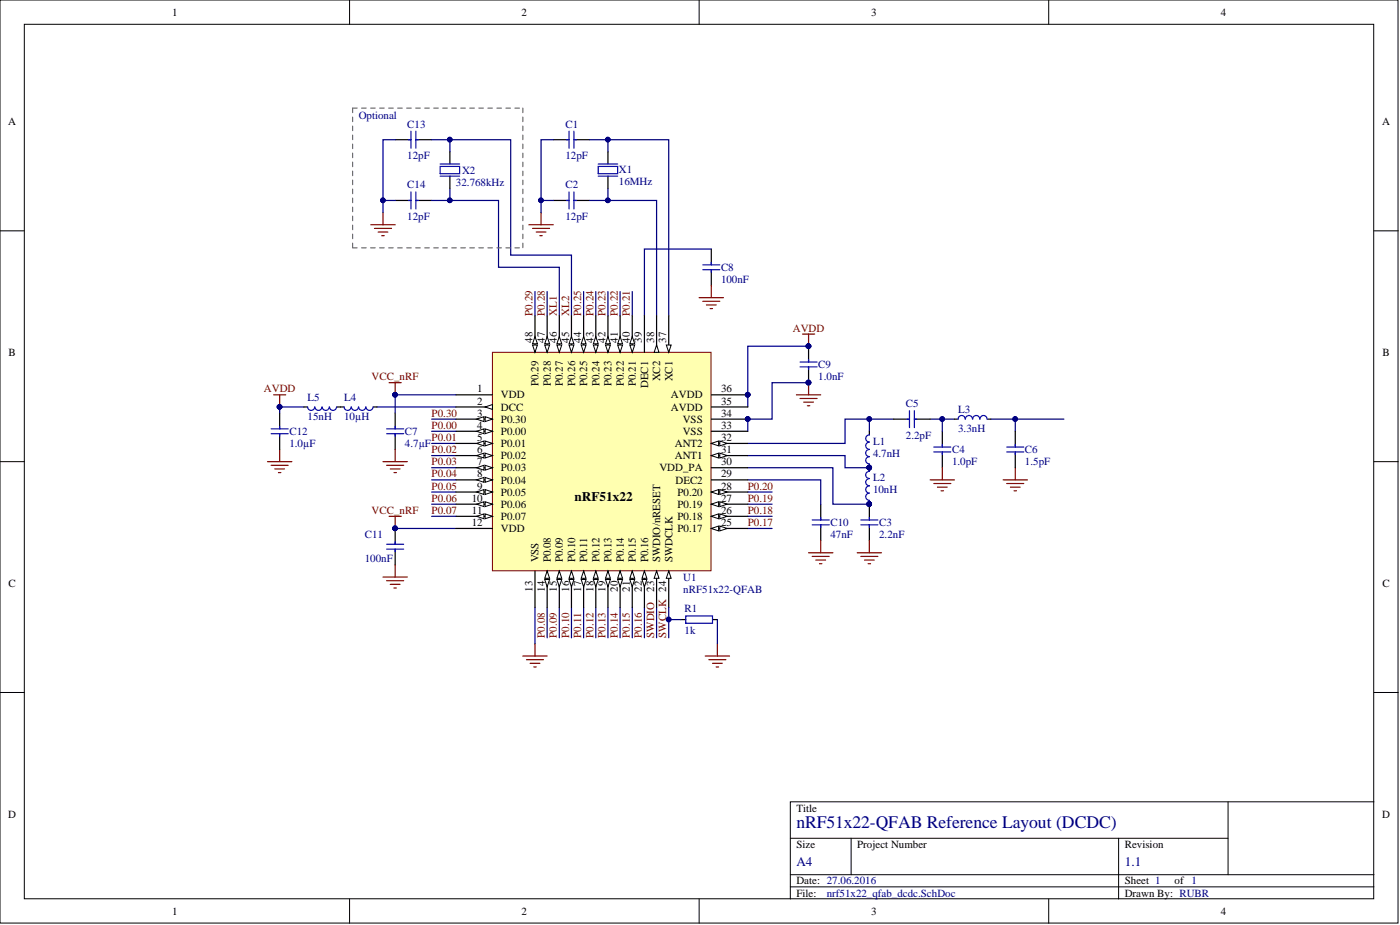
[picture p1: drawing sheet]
<svg xmlns="http://www.w3.org/2000/svg" width="292mm" height="193mm" viewBox="0 0 292 193" stroke-linecap="round" stroke-linejoin="round" font-family="sans-serif">
<defs><g id="words">
<text font-size="3.7" fill="#000080" x="166.2" y="172.8">nRF51x22-QFAB Reference Layout (DCDC)</text>
<text font-size="2.7" x="119.9" y="104.6">nRF51x22</text>
<g font-size="2.7" fill="#000080">
<text x="166.2" y="180.6">A4</text>
<text x="234.7" y="180.6">1.1</text>
</g>
<g font-size="2.3">
<text x="35.9" y="3.3">1</text>
<text x="108.8" y="3.3">2</text>
<text x="181.8" y="3.3">3</text>
<text x="254.7" y="3.3">4</text>
<text x="1.7" y="26.1">A</text>
<text x="288.4" y="26.1">A</text>
<text x="111.1" y="71.5" transform="rotate(-90 111.1 71.5)">48</text>
<text x="113.7" y="71.5" transform="rotate(-90 113.7 71.5)">47</text>
<text x="116.2" y="71.5" transform="rotate(-90 116.2 71.5)">46</text>
<text x="118.7" y="71.5" transform="rotate(-90 118.7 71.5)">45</text>
<text x="121.3" y="71.5" transform="rotate(-90 121.3 71.5)">44</text>
<text x="123.8" y="71.5" transform="rotate(-90 123.8 71.5)">43</text>
<text x="126.3" y="71.5" transform="rotate(-90 126.3 71.5)">42</text>
<text x="128.9" y="71.5" transform="rotate(-90 128.9 71.5)">41</text>
<text x="131.4" y="71.5" transform="rotate(-90 131.4 71.5)">40</text>
<text x="133.9" y="71.5" transform="rotate(-90 133.9 71.5)">39</text>
<text x="136.5" y="71.5" transform="rotate(-90 136.5 71.5)">38</text>
<text x="139" y="71.5" transform="rotate(-90 139 71.5)">37</text>
<text x="1.8" y="74.3">B</text>
<text x="288.4" y="74.3">B</text>
<text x="99.6" y="81.9">1</text>
<text x="104.5" y="83.1">VDD</text>
<text x="112.4" y="80.6" transform="rotate(-90 112.4 80.6)">P0.29</text>
<text x="114.9" y="80.6" transform="rotate(-90 114.9 80.6)">P0.28</text>
<text x="117.5" y="80.6" transform="rotate(-90 117.5 80.6)">P0.27</text>
<text x="120" y="80.6" transform="rotate(-90 120 80.6)">P0.26</text>
<text x="122.5" y="80.6" transform="rotate(-90 122.5 80.6)">P0.25</text>
<text x="125.1" y="80.6" transform="rotate(-90 125.1 80.6)">P0.24</text>
<text x="127.6" y="80.6" transform="rotate(-90 127.6 80.6)">P0.23</text>
<text x="130.1" y="80.6" transform="rotate(-90 130.1 80.6)">P0.22</text>
<text x="132.7" y="80.6" transform="rotate(-90 132.7 80.6)">P0.21</text>
<text x="135.2" y="81" transform="rotate(-90 135.2 81)">DEC1</text>
<text x="137.8" y="79.6" transform="rotate(-90 137.8 79.6)">XC2</text>
<text x="140" y="83.1">AVDD</text>
<text x="140.3" y="79.6" transform="rotate(-90 140.3 79.6)">XC1</text>
<text x="150.4" y="81.9">36</text>
<text x="99.6" y="84.4">2</text>
<text x="99.6" y="86.9">3</text>
<text x="99.6" y="89.5">4</text>
<text x="104.5" y="85.7">DCC</text>
<text x="104.5" y="88.2">P0.30</text>
<text x="140" y="85.7">AVDD</text>
<text x="142.4" y="88.2">VSS</text>
<text x="150.4" y="89.5">33</text>
<text x="150.4" y="86.9">34</text>
<text x="150.4" y="84.4">35</text>
<text x="99.6" y="92">5</text>
<text x="99.6" y="94.5">6</text>
<text x="104.5" y="90.7">P0.00</text>
<text x="104.5" y="93.3">P0.01</text>
<text x="104.5" y="95.8">P0.02</text>
<text x="140.8" y="95.8">ANT1</text>
<text x="140.8" y="93.3">ANT2</text>
<text x="142.4" y="90.7">VSS</text>
<text x="150.4" y="94.5">31</text>
<text x="150.4" y="92">32</text>
<text x="99.6" y="97.1">7</text>
<text x="99.6" y="99.6">8</text>
<text x="104.5" y="98.3">P0.03</text>
<text x="104.5" y="100.9">P0.04</text>
<text x="137.6" y="98.3">VDD_PA</text>
<text x="140.9" y="100.9">DEC2</text>
<text x="150.4" y="97.1">30</text>
<text x="150.4" y="99.6">29</text>
<text x="98.4" y="104.7">10</text>
<text x="98.4" y="107.2">11</text>
<text x="99.6" y="102.1">9</text>
<text x="104.5" y="103.4">P0.05</text>
<text x="104.5" y="105.9">P0.06</text>
<text x="141.3" y="105.9">P0.19</text>
<text x="141.3" y="103.4">P0.20</text>
<text x="150.4" y="107.2">26</text>
<text x="150.4" y="104.7">27</text>
<text x="150.4" y="102.1">28</text>
<text x="98.4" y="109.7">12</text>
<text x="104.5" y="111">VDD</text>
<text x="104.5" y="108.5">P0.07</text>
<text x="141.3" y="111">P0.17</text>
<text x="141.3" y="108.5">P0.18</text>
<text x="150.4" y="109.7">25</text>
<text x="112.4" y="117.3" transform="rotate(-90 112.4 117.3)">VSS</text>
<text x="114.9" y="117.3" transform="rotate(-90 114.9 117.3)">P0.08</text>
<text x="117.5" y="117.3" transform="rotate(-90 117.5 117.3)">P0.09</text>
<text x="120" y="117.3" transform="rotate(-90 120 117.3)">P0.10</text>
<text x="122.5" y="117.3" transform="rotate(-90 122.5 117.3)">P0.11</text>
<text x="125.1" y="117.3" transform="rotate(-90 125.1 117.3)">P0.12</text>
<text x="127.6" y="117.3" transform="rotate(-90 127.6 117.3)">P0.13</text>
<text x="130.1" y="117.3" transform="rotate(-90 130.1 117.3)">P0.14</text>
<text x="132.7" y="117.3" transform="rotate(-90 132.7 117.3)">P0.15</text>
<text x="135.2" y="117.3" transform="rotate(-90 135.2 117.3)">P0.16</text>
<text x="137.8" y="117.3" transform="rotate(-90 137.8 117.3)">SWDIO/nRESET</text>
<text x="140.3" y="117.3" transform="rotate(-90 140.3 117.3)">SWDCLK</text>
<text x="1.8" y="122.4">C</text>
<text x="111.1" y="123.4" transform="rotate(-90 111.1 123.4)">13</text>
<text x="113.7" y="123.4" transform="rotate(-90 113.7 123.4)">14</text>
<text x="116.2" y="123.4" transform="rotate(-90 116.2 123.4)">15</text>
<text x="118.7" y="123.4" transform="rotate(-90 118.7 123.4)">16</text>
<text x="121.3" y="123.4" transform="rotate(-90 121.3 123.4)">17</text>
<text x="123.8" y="123.4" transform="rotate(-90 123.8 123.4)">18</text>
<text x="126.3" y="123.4" transform="rotate(-90 126.3 123.4)">19</text>
<text x="128.9" y="123.4" transform="rotate(-90 128.9 123.4)">20</text>
<text x="131.4" y="123.4" transform="rotate(-90 131.4 123.4)">21</text>
<text x="133.9" y="123.4" transform="rotate(-90 133.9 123.4)">22</text>
<text x="136.5" y="123.4" transform="rotate(-90 136.5 123.4)">23</text>
<text x="139" y="123.4" transform="rotate(-90 139 123.4)">24</text>
<text x="288.4" y="122.4">C</text>
<text x="1.7" y="170.6">D</text>
<text x="166.2" y="169.3">Title</text>
<text x="288.4" y="170.6">D</text>
<text x="166.2" y="176.9">Size</text>
<text x="178.8" y="176.9">Project Number</text>
<text x="234.7" y="176.9">Revision</text>
<text x="166.2" y="184.5">Date: 27.06.2016</text>
<text x="234.7" y="184.5">Sheet 1</text>
<text x="245" y="184.5">of 1</text>
<text x="35.9" y="190.8">1</text>
<text x="108.8" y="190.8">2</text>
<text x="166.2" y="187">File:</text>
<text x="181.8" y="190.8">3</text>
<text x="234.7" y="187">Drawn By: RUBR</text>
<text x="254.7" y="190.8">4</text>
</g>
<g font-size="2.3" fill="#000080">
<text x="74.8" y="24.8">Optional</text>
<text x="85" y="26.6">C13</text>
<text x="118" y="26.6">C1</text>
<text x="85" y="33.2">12pF</text>
<text x="118" y="33.2">12pF</text>
<text x="129.1" y="36">X1</text>
<text x="85" y="39.3">C14</text>
<text x="95.1" y="38.8">32.768kHz</text>
<text x="96.4" y="36.2">X2</text>
<text x="118" y="39.3">C2</text>
<text x="129.1" y="38.5">16MHz</text>
<text x="85" y="45.9">12pF</text>
<text x="118" y="45.9">12pF</text>
<text x="150.4" y="56.5">C8</text>
<text x="150.4" y="59.1">100nF</text>
<text x="170.7" y="76.8">C9</text>
<text x="64.2" y="83.6">L5</text>
<text x="71.8" y="83.6">L4</text>
<text x="170.7" y="79.3">1.0nF</text>
<text x="64.2" y="87.7">15nH</text>
<text x="71.8" y="87.7">10µH</text>
<text x="189" y="84.9">C5</text>
<text x="199.9" y="86.2">L3</text>
<text x="60.4" y="90.7">C12</text>
<text x="60.4" y="93.3">1.0µF</text>
<text x="84.5" y="90.7">C7</text>
<text x="84.5" y="93.3">4.7µF</text>
<text x="182.1" y="92.8">L1</text>
<text x="182.1" y="95.3">4.7nH</text>
<text x="189" y="91.5">2.2pF</text>
<text x="198.6" y="94.5">C4</text>
<text x="199.9" y="90.2">3.3nH</text>
<text x="213.9" y="94.5">C6</text>
<text x="182.1" y="100.4">L2</text>
<text x="198.6" y="97.1">1.0pF</text>
<text x="213.9" y="97.1">1.5pF</text>
<text x="182.1" y="102.9">10nH</text>
<text x="76.1" y="112.3">C11</text>
<text x="173.3" y="109.7">C10</text>
<text x="173.3" y="112.3">47nF</text>
<text x="183.4" y="109.7">C3</text>
<text x="183.4" y="112.3">2.2nF</text>
<text x="76.1" y="117.3">100nF</text>
<text x="142.6" y="121.1">U1</text>
<text x="142.6" y="123.7">nRF51x22-QFAB</text>
<text x="142.8" y="127.7">R1</text>
<text x="142.8" y="132.3">1k</text>
<text x="172.5" y="187">nrf51x22_qfab_dcdc.SchDoc</text>
</g>
<g font-size="2.3" fill="#800000">
<text x="111.1" y="65.9" transform="rotate(-90 111.1 65.9)">P0.29</text>
<text x="113.7" y="65.9" transform="rotate(-90 113.7 65.9)">P0.28</text>
<text x="116.2" y="65.9" transform="rotate(-90 116.2 65.9)">XL1</text>
<text x="118.7" y="65.9" transform="rotate(-90 118.7 65.9)">XL2</text>
<text x="121.3" y="65.9" transform="rotate(-90 121.3 65.9)">P0.25</text>
<text x="123.8" y="65.9" transform="rotate(-90 123.8 65.9)">P0.24</text>
<text x="126.3" y="65.9" transform="rotate(-90 126.3 65.9)">P0.23</text>
<text x="128.9" y="65.9" transform="rotate(-90 128.9 65.9)">P0.22</text>
<text x="131.4" y="65.9" transform="rotate(-90 131.4 65.9)">P0.21</text>
<text x="165.4" y="69.2">AVDD</text>
<text x="55.1" y="81.9">AVDD</text>
<text x="77.5" y="79.3">VCC_nRF</text>
<text x="90.1" y="86.9">P0.30</text>
<text x="90.1" y="89.5">P0.00</text>
<text x="90.1" y="92">P0.01</text>
<text x="90.1" y="94.5">P0.02</text>
<text x="90.1" y="97.1">P0.03</text>
<text x="90.1" y="99.6">P0.04</text>
<text x="77.5" y="107.2">VCC_nRF</text>
<text x="90.1" y="107.2">P0.07</text>
<text x="90.1" y="104.7">P0.06</text>
<text x="90.1" y="102.1">P0.05</text>
<text x="156" y="107.2">P0.18</text>
<text x="156" y="104.7">P0.19</text>
<text x="156" y="102.1">P0.20</text>
<text x="156" y="109.7">P0.17</text>
<text x="113.7" y="133.1" transform="rotate(-90 113.7 133.1)">P0.08</text>
<text x="116.2" y="133.1" transform="rotate(-90 116.2 133.1)">P0.09</text>
<text x="118.7" y="133.1" transform="rotate(-90 118.7 133.1)">P0.10</text>
<text x="121.3" y="133.1" transform="rotate(-90 121.3 133.1)">P0.11</text>
<text x="123.8" y="133.1" transform="rotate(-90 123.8 133.1)">P0.12</text>
<text x="126.3" y="133.1" transform="rotate(-90 126.3 133.1)">P0.13</text>
<text x="128.9" y="133.1" transform="rotate(-90 128.9 133.1)">P0.14</text>
<text x="131.4" y="133.1" transform="rotate(-90 131.4 133.1)">P0.15</text>
<text x="133.9" y="133.1" transform="rotate(-90 133.9 133.1)">P0.16</text>
<text x="136.5" y="133.1" transform="rotate(-90 136.5 133.1)">SWDIO</text>
<text x="139" y="133.1" transform="rotate(-90 139 133.1)">SWCLK</text>
</g>
</g></defs>
<g fill="#fff" stroke="#000" stroke-width=".21">
<path d="M0 0h291.7v192.6h-291.7z"/>
<path d="M5.1 5.1h281.5v182.4h-281.5z"/>
</g>
<g fill="none" stroke="#000" stroke-width=".21">
<path d="M72.9 0v5.1M145.9 0v5.1M218.8 0v5.1M0 48.2h5.1M286.7 48.2h5M0 96.3h5.1M286.7 96.3h5M0 144.5h5.1M286.7 144.5h5M164.9 174.9h91.3M177.6 174.9v7.6M233.4 174.9v12.6"/>
<path d="M256.2 167.3v15.2M286.7 167.3h-121.8v20.2M72.9 187.5v5.1M145.9 187.5v5.1M164.9 185h121.8M164.9 182.5h121.8M218.8 187.5v5.1"/>
</g>
<g fill="none" stroke="#000080" stroke-width=".25">
<path d="M82.4 29.1h-2.5v15.3M90.1 29.1h16.4v24.1h12.7v12.7M93.9 29.1v2.6M93.9 39.3v2.5M115.4 29.1h-2.5v15.3M123 29.1h16.5v36.8M126.8 29.1v2.6M126.8 39.3v2.5M79.9 41.8h2.5M90.1 41.8h13.9v14h12.7v10.1M112.9 41.8h2.5M123 41.8h14v24.1"/>
<path d="M148.4 52h-13.9v13.9M111.6 60.8v5.1M114.2 60.8v5.1M121.8 60.8v5.1M124.3 60.8v5.1M126.8 60.8v5.1M129.4 60.8v5.1M131.9 60.8v5.1M168.7 72.2h-12.7v12.7M168.7 79.8h-7.6v7.6h-5.1v2.6M63.4 84.9h-5.1v1.3M78.6 84.9h16.5"/>
<path d="M90.1 87.4h5M90.1 90h5M90.1 92.5h5M90.1 95h5M90.1 97.6h5M95.1 82.4h-12.7v3.8M156 95h20.3v2.6h5.1M156 97.6h17.8v7.6h7.6M181.4 87.4v2.6M186.5 87.4h-10.2v5.1h-20.3M194.1 87.4h5M196.6 87.4v2.6"/>
<path d="M206.8 87.4h15.2M211.8 87.4v2.6M82.4 110.2h12.7M90.1 102.6h5M90.1 105.2h5M90.1 107.7h5M90.1 100.1h5M156 100.1h15.2v5.1M156 102.6h5.1M156 105.2h5.1M156 107.7h5.1M156 110.2h5.1"/>
<path d="M111.6 126.7v7.6M114.2 126.7v6.4M116.7 126.7v6.4M119.2 126.7v6.4M121.8 126.7v6.4M124.3 126.7v6.4M126.8 126.7v6.4M129.4 126.7v6.4M131.9 126.7v6.4M134.5 126.7v6.4M137 126.7v6.4"/>
</g>
<g fill="#000080" stroke="#000080" stroke-width=".21">
<circle cx="181.4" cy="87.4" r=".48"/>
<circle cx="181.4" cy="105.2" r=".48"/>
<circle cx="196.6" cy="87.4" r=".48"/>
<circle cx="211.8" cy="87.4" r=".48"/>
<circle cx="112.9" cy="41.8" r=".48"/>
<circle cx="168.7" cy="72.2" r=".48"/>
<circle cx="168.7" cy="79.8" r=".48"/>
<circle cx="126.8" cy="29.1" r=".48"/>
<circle cx="82.4" cy="110.2" r=".48"/>
<circle cx="126.8" cy="41.8" r=".48"/>
<circle cx="156" cy="82.3" r=".48"/>
<circle cx="82.4" cy="82.3" r=".48"/>
<circle cx="58.3" cy="84.9" r=".48"/>
<circle cx="181.4" cy="97.6" r=".48"/>
<circle cx="79.9" cy="41.8" r=".48"/>
<circle cx="93.8" cy="29.1" r=".48"/>
<circle cx="93.8" cy="41.8" r=".48"/>
<circle cx="156" cy="87.4" r=".48"/>
</g>
<g fill="none" stroke="#000" stroke-width=".25">
<path d="M82.4 29.1h3.3M86.8 29.1h3.3M115.4 29.1h3.3M119.7 29.1h3.3M82.4 41.8h3.3M86.8 41.8h3.3M115.4 41.8h3.3M119.7 41.8h3.3M148.4 52v3.3M148.4 56.3v3.3M168.7 72.2v3.3M168.7 76.5v3.3"/>
<path d="M58.3 86.2v3.3M58.3 90.5v3.3M82.4 86.2v3.3M82.4 90.5v3.3M186.5 87.4h3.3M190.8 87.4h3.3M196.6 90v3.3M196.6 94.3v3.3M211.8 90v3.3M211.8 94.3v3.3M82.4 110.2v3.3M82.4 114.6v3.3"/>
<path d="M171.2 105.2v3.3M171.2 109.5v3.3M181.4 105.2v3.3M181.4 109.5v3.3"/>
</g>
<g fill="none" stroke="#00f" stroke-width=".25">
<path d="M85.2 29.1h.5M85.7 27.4v3.5M86.8 29.1h.5M86.8 27.4v3.5M118.2 29.1h.5M118.7 27.4v3.5M119.7 27.4v3.5M119.7 29.1h.5M85.2 41.8h.5M85.7 40v3.6M86.8 41.8h.5M86.8 40v3.6"/>
<path d="M118.2 41.8h.5M118.7 40v3.6M119.7 40v3.6M119.7 41.8h.5M146.6 56.3h3.6M146.6 55.3h3.6M148.4 54.7v.6M148.4 56.3v.5M166.9 76.5h3.6M166.9 75.5h3.6M168.7 75v.5M168.7 76.5v.5"/>
<path d="M56.6 90.5h3.5M56.6 89.5h3.5M58.3 89v.5M58.3 90.5v.5M80.7 90.5h3.5M80.7 89.5h3.5M82.4 89v.5M82.4 90.5v.5M189.3 87.4h.5M189.8 85.7v3.5M190.8 85.7v3.5M190.8 87.4h.5"/>
<path d="M194.8 94.3h3.6M194.8 93.3h3.6M196.6 92.8v.5M196.6 94.3v.5M210.1 94.3h3.5M210.1 93.3h3.5M211.8 92.8v.5M211.8 94.3v.5M80.7 114.6h3.5M80.7 113.5h3.5M82.4 113v.5M82.4 114.6v.5"/>
<path d="M169.5 109.5h3.5M169.5 108.5h3.5M171.2 108v.5M171.2 109.5v.5M179.6 109.5h3.6M179.6 108.5h3.6M181.4 108v.5M181.4 109.5v.5"/>
</g>
<g fill="none" stroke="#800000" stroke-width=".25">
<path d="M77.4 46.9h5M78.1 47.6h3.6M78.9 48.4h2M79.7 49.2h.5M79.9 44.4v2.5M110.4 46.9h5M111.1 47.6h3.6M111.9 48.4h2M112.6 49.2h.5M112.9 44.4v2.5M148.4 59.6v2.5M81.2 79.8h2.5"/>
<path d="M82.4 79.8v2.6M145.9 62.1h5M146.6 62.9h3.6M147.4 63.6h2M148.2 64.4h.5M167.4 69.7h2.6M168.7 69.7v2.5M168.7 79.8v2.6M55.8 96.3h5.1M56.6 97.1h3.5M57.1 82.4h2.5M57.3 97.8h2.1"/>
<path d="M58.1 98.6h.5M58.3 82.4v2.5M58.3 93.8v2.5M79.9 96.3h5.1M80.7 97.1h3.5M81.4 97.8h2.1M82.2 98.6h.5M82.4 93.8v2.5M166.2 82.4h5M166.9 83.1h3.6M167.7 83.9h2M168.4 84.7h.6"/>
<path d="M196.6 97.6v2.5M211.8 97.6v2.5M81.2 107.7h2.5M82.4 107.7v2.5M82.4 117.9v2.5M168.7 115.3h5.1M169.5 116.1h3.5M170.2 116.8h2.1M171 117.6h.5M171.2 112.8v2.5M178.8 115.3h5.1M179.6 116.1h3.6"/>
<path d="M180.4 116.8h2M181.1 117.6h.5M181.4 112.8v2.5M194.1 100.1h5M194.8 100.9h3.6M195.6 101.6h2M196.4 102.4h.5M209.3 100.1h5.1M210.1 100.9h3.5M210.8 101.6h2M211.6 102.4h.5M79.9 120.4h5.1"/>
<path d="M80.7 121.1h3.5M81.4 121.9h2.1M82.2 122.7h.5"/>
</g>
<path d="M73.6 22.6v29.4M73.6 22.6h35.5M109.1 22.6v29.4M73.6 51.7h35.5" fill="none" stroke="#707070" stroke-width=".25" stroke-dasharray=".9 .9"/>
<path d="M102.7 73.5h45.7v45.6h-45.7z" fill="#ffffb0" stroke="#800000" stroke-width=".21"/>
<path d="M95.1 82.4h7.6M148.4 97.6h7.6M148.4 95h7.6M95.1 110.2h7.6M111.6 119.1v7.6" fill="none" stroke="#000" stroke-width=".25"/>
<path d="M148.4 95l1.5-.5v1z" fill="#fff"/>
<path d="M148.4 95l1.5-.5v1z" fill="none" stroke="#000" stroke-width=".21"/>
<path d="M150.2 94.5l1.5 .5-1.5 .5z" fill="#fff"/>
<path d="M150.2 94.5l1.5 .5-1.5 .5z" fill="none" stroke="#000" stroke-width=".21"/>
<path d="M148.4 92.5h7.6" fill="none" stroke="#000" stroke-width=".25"/>
<path d="M148.4 92.5l1.5-.5v1z" fill="#fff"/>
<path d="M148.4 92.5l1.5-.5v1z" fill="none" stroke="#000" stroke-width=".21"/>
<path d="M150.2 92l1.5 .5-1.5 .5z" fill="#fff"/>
<path d="M150.2 92l1.5 .5-1.5 .5z" fill="none" stroke="#000" stroke-width=".21"/>
<path d="M139.5 65.9v7.6M148.4 90h7.6M148.4 87.4h7.6M148.4 84.9h7.6M148.4 82.4h7.6" fill="none" stroke="#000" stroke-width=".25"/>
<g fill="#000080" stroke="#000080" stroke-width=".21">
<circle cx="156" cy="87.4" r=".48"/>
<circle cx="156" cy="82.3" r=".48"/>
</g>
<path d="M139 72h1l-.5 1.5z" fill="#fff"/>
<path d="M139 72h1l-.5 1.5z" fill="none" stroke="#000" stroke-width=".21"/>
<path d="M137 65.9v7.6" fill="none" stroke="#000" stroke-width=".25"/>
<path d="M137 72l.5 1.5h-1z" fill="#fff"/>
<path d="M137 72l.5 1.5h-1z" fill="none" stroke="#000" stroke-width=".21"/>
<path d="M95.1 84.9h7.6" fill="none" stroke="#000" stroke-width=".25"/>
<path d="M101.2 84.9l1.5-.5v1z" fill="#fff"/>
<path d="M101.2 84.9l1.5-.5v1z" fill="none" stroke="#000" stroke-width=".21"/>
<path d="M95.1 87.4h7.6" fill="none" stroke="#000" stroke-width=".25"/>
<path d="M101.2 86.9l1.5 .5-1.5 .5z" fill="#fff"/>
<path d="M101.2 86.9l1.5 .5-1.5 .5z" fill="none" stroke="#000" stroke-width=".21"/>
<path d="M99.4 87.4l1.6-.5v1z" fill="#fff"/>
<path d="M99.4 87.4l1.6-.5v1z" fill="none" stroke="#000" stroke-width=".21"/>
<path d="M95.1 90h7.6" fill="none" stroke="#000" stroke-width=".25"/>
<path d="M101.2 89.5l1.5 .5-1.5 .5z" fill="#fff"/>
<path d="M101.2 89.5l1.5 .5-1.5 .5z" fill="none" stroke="#000" stroke-width=".21"/>
<path d="M99.4 90l1.6-.5v1z" fill="#fff"/>
<path d="M99.4 90l1.6-.5v1z" fill="none" stroke="#000" stroke-width=".21"/>
<path d="M95.1 92.5h7.6" fill="none" stroke="#000" stroke-width=".25"/>
<path d="M101.2 92l1.5 .5-1.5 .5z" fill="#fff"/>
<path d="M101.2 92l1.5 .5-1.5 .5z" fill="none" stroke="#000" stroke-width=".21"/>
<path d="M99.4 92.5l1.6-.5v1z" fill="#fff"/>
<path d="M99.4 92.5l1.6-.5v1z" fill="none" stroke="#000" stroke-width=".21"/>
<path d="M95.1 95h7.6" fill="none" stroke="#000" stroke-width=".25"/>
<path d="M101.2 94.5l1.5 .5-1.5 .5z" fill="#fff"/>
<path d="M101.2 94.5l1.5 .5-1.5 .5z" fill="none" stroke="#000" stroke-width=".21"/>
<path d="M99.4 95l1.6-.5v1z" fill="#fff"/>
<path d="M99.4 95l1.6-.5v1z" fill="none" stroke="#000" stroke-width=".21"/>
<path d="M95.1 97.6h7.6" fill="none" stroke="#000" stroke-width=".25"/>
<path d="M101.2 97.1l1.5 .5-1.5 .5z" fill="#fff"/>
<path d="M101.2 97.1l1.5 .5-1.5 .5z" fill="none" stroke="#000" stroke-width=".21"/>
<path d="M99.4 97.6l1.6-.5v1z" fill="#fff"/>
<path d="M99.4 97.6l1.6-.5v1z" fill="none" stroke="#000" stroke-width=".21"/>
<path d="M95.1 100.1h7.6" fill="none" stroke="#000" stroke-width=".25"/>
<path d="M101.2 99.6l1.5 .5-1.5 .5z" fill="#fff"/>
<path d="M101.2 99.6l1.5 .5-1.5 .5z" fill="none" stroke="#000" stroke-width=".21"/>
<path d="M99.4 100.1l1.6-.5v1z" fill="#fff"/>
<path d="M99.4 100.1l1.6-.5v1z" fill="none" stroke="#000" stroke-width=".21"/>
<path d="M95.1 102.6h7.6" fill="none" stroke="#000" stroke-width=".25"/>
<path d="M101.2 102.1l1.5 .5-1.5 .6z" fill="#fff"/>
<path d="M101.2 102.1l1.5 .5-1.5 .6z" fill="none" stroke="#000" stroke-width=".21"/>
<path d="M99.4 102.6l1.6-.5v1.1z" fill="#fff"/>
<path d="M99.4 102.6l1.6-.5v1.1z" fill="none" stroke="#000" stroke-width=".21"/>
<path d="M95.1 105.2h7.6" fill="none" stroke="#000" stroke-width=".25"/>
<path d="M101.2 104.7l1.5 .5-1.5 .5z" fill="#fff"/>
<path d="M101.2 104.7l1.5 .5-1.5 .5z" fill="none" stroke="#000" stroke-width=".21"/>
<path d="M99.4 105.2l1.6-.5v1z" fill="#fff"/>
<path d="M99.4 105.2l1.6-.5v1z" fill="none" stroke="#000" stroke-width=".21"/>
<path d="M95.1 107.7h7.6" fill="none" stroke="#000" stroke-width=".25"/>
<path d="M101.2 107.2l1.5 .5-1.5 .5z" fill="#fff"/>
<path d="M101.2 107.2l1.5 .5-1.5 .5z" fill="none" stroke="#000" stroke-width=".21"/>
<path d="M99.4 107.7l1.6-.5v1z" fill="#fff"/>
<path d="M99.4 107.7l1.6-.5v1z" fill="none" stroke="#000" stroke-width=".21"/>
<path d="M114.2 119.1v7.6" fill="none" stroke="#000" stroke-width=".25"/>
<path d="M114.2 119.1l.5 1.5h-1z" fill="#fff"/>
<path d="M114.2 119.1l.5 1.5h-1z" fill="none" stroke="#000" stroke-width=".21"/>
<path d="M113.7 120.9h1l-.5 1.5z" fill="#fff"/>
<path d="M113.7 120.9h1l-.5 1.5z" fill="none" stroke="#000" stroke-width=".21"/>
<path d="M116.7 119.1v7.6" fill="none" stroke="#000" stroke-width=".25"/>
<path d="M116.7 119.1l.5 1.5h-1z" fill="#fff"/>
<path d="M116.7 119.1l.5 1.5h-1z" fill="none" stroke="#000" stroke-width=".21"/>
<path d="M116.2 120.9h1l-.5 1.5z" fill="#fff"/>
<path d="M116.2 120.9h1l-.5 1.5z" fill="none" stroke="#000" stroke-width=".21"/>
<path d="M119.2 119.1v7.6" fill="none" stroke="#000" stroke-width=".25"/>
<path d="M119.2 119.1l.5 1.5h-1z" fill="#fff"/>
<path d="M119.2 119.1l.5 1.5h-1z" fill="none" stroke="#000" stroke-width=".21"/>
<path d="M118.7 120.9h1l-.5 1.5z" fill="#fff"/>
<path d="M118.7 120.9h1l-.5 1.5z" fill="none" stroke="#000" stroke-width=".21"/>
<path d="M121.8 119.1v7.6" fill="none" stroke="#000" stroke-width=".25"/>
<path d="M121.8 119.1l.5 1.5h-1z" fill="#fff"/>
<path d="M121.8 119.1l.5 1.5h-1z" fill="none" stroke="#000" stroke-width=".21"/>
<path d="M121.3 120.9h1l-.5 1.5z" fill="#fff"/>
<path d="M121.3 120.9h1l-.5 1.5z" fill="none" stroke="#000" stroke-width=".21"/>
<path d="M131.9 65.9v7.6M134.5 65.9v7.6" fill="none" stroke="#000" stroke-width=".25"/>
<path d="M131.4 72h1l-.5 1.5z" fill="#fff"/>
<path d="M131.4 72h1l-.5 1.5z" fill="none" stroke="#000" stroke-width=".21"/>
<path d="M131.9 70.2l.5 1.5h-1z" fill="#fff"/>
<path d="M131.9 70.2l.5 1.5h-1z" fill="none" stroke="#000" stroke-width=".21"/>
<path d="M129.4 65.9v7.6" fill="none" stroke="#000" stroke-width=".25"/>
<path d="M128.9 72h1l-.5 1.5z" fill="#fff"/>
<path d="M128.9 72h1l-.5 1.5z" fill="none" stroke="#000" stroke-width=".21"/>
<path d="M129.4 70.2l.5 1.5h-1z" fill="#fff"/>
<path d="M129.4 70.2l.5 1.5h-1z" fill="none" stroke="#000" stroke-width=".21"/>
<path d="M126.8 65.9v7.6" fill="none" stroke="#000" stroke-width=".25"/>
<path d="M126.3 72h1.1l-.6 1.5z" fill="#fff"/>
<path d="M126.3 72h1.1l-.6 1.5z" fill="none" stroke="#000" stroke-width=".21"/>
<path d="M126.8 70.2l.6 1.5h-1.1z" fill="#fff"/>
<path d="M126.8 70.2l.6 1.5h-1.1z" fill="none" stroke="#000" stroke-width=".21"/>
<path d="M124.3 65.9v7.6" fill="none" stroke="#000" stroke-width=".25"/>
<path d="M123.8 72h1l-.5 1.5z" fill="#fff"/>
<path d="M123.8 72h1l-.5 1.5z" fill="none" stroke="#000" stroke-width=".21"/>
<path d="M124.3 70.2l.5 1.5h-1z" fill="#fff"/>
<path d="M124.3 70.2l.5 1.5h-1z" fill="none" stroke="#000" stroke-width=".21"/>
<path d="M121.8 65.9v7.6" fill="none" stroke="#000" stroke-width=".25"/>
<path d="M121.3 72h1l-.5 1.5z" fill="#fff"/>
<path d="M121.3 72h1l-.5 1.5z" fill="none" stroke="#000" stroke-width=".21"/>
<path d="M121.8 70.2l.5 1.5h-1z" fill="#fff"/>
<path d="M121.8 70.2l.5 1.5h-1z" fill="none" stroke="#000" stroke-width=".21"/>
<path d="M116.7 65.9v7.6" fill="none" stroke="#000" stroke-width=".25"/>
<path d="M116.2 72h1l-.5 1.5z" fill="#fff"/>
<path d="M116.2 72h1l-.5 1.5z" fill="none" stroke="#000" stroke-width=".21"/>
<path d="M116.7 70.2l.5 1.5h-1z" fill="#fff"/>
<path d="M116.7 70.2l.5 1.5h-1z" fill="none" stroke="#000" stroke-width=".21"/>
<path d="M119.2 65.9v7.6" fill="none" stroke="#000" stroke-width=".25"/>
<path d="M118.7 72h1l-.5 1.5z" fill="#fff"/>
<path d="M118.7 72h1l-.5 1.5z" fill="none" stroke="#000" stroke-width=".21"/>
<path d="M119.2 70.2l.5 1.5h-1z" fill="#fff"/>
<path d="M119.2 70.2l.5 1.5h-1z" fill="none" stroke="#000" stroke-width=".21"/>
<path d="M111.6 65.9v7.6" fill="none" stroke="#000" stroke-width=".25"/>
<path d="M111.1 72h1l-.5 1.5z" fill="#fff"/>
<path d="M111.1 72h1l-.5 1.5z" fill="none" stroke="#000" stroke-width=".21"/>
<path d="M111.6 70.2l.5 1.5h-1z" fill="#fff"/>
<path d="M111.6 70.2l.5 1.5h-1z" fill="none" stroke="#000" stroke-width=".21"/>
<path d="M114.2 65.9v7.6" fill="none" stroke="#000" stroke-width=".25"/>
<path d="M113.7 72h1l-.5 1.5z" fill="#fff"/>
<path d="M113.7 72h1l-.5 1.5z" fill="none" stroke="#000" stroke-width=".21"/>
<path d="M114.2 70.2l.5 1.5h-1z" fill="#fff"/>
<path d="M114.2 70.2l.5 1.5h-1z" fill="none" stroke="#000" stroke-width=".21"/>
<path d="M148.4 110.2h7.6" fill="none" stroke="#000" stroke-width=".25"/>
<path d="M148.4 110.2l1.5-.5v1.1z" fill="#fff"/>
<path d="M148.4 110.2l1.5-.5v1.1z" fill="none" stroke="#000" stroke-width=".21"/>
<path d="M150.2 109.7l1.5 .5-1.5 .6z" fill="#fff"/>
<path d="M150.2 109.7l1.5 .5-1.5 .6z" fill="none" stroke="#000" stroke-width=".21"/>
<path d="M148.4 107.7h7.6" fill="none" stroke="#000" stroke-width=".25"/>
<path d="M148.4 107.7l1.5-.5v1z" fill="#fff"/>
<path d="M148.4 107.7l1.5-.5v1z" fill="none" stroke="#000" stroke-width=".21"/>
<path d="M150.2 107.2l1.5 .5-1.5 .5z" fill="#fff"/>
<path d="M150.2 107.2l1.5 .5-1.5 .5z" fill="none" stroke="#000" stroke-width=".21"/>
<path d="M148.4 105.2h7.6" fill="none" stroke="#000" stroke-width=".25"/>
<path d="M148.4 105.2l1.5-.5v1z" fill="#fff"/>
<path d="M148.4 105.2l1.5-.5v1z" fill="none" stroke="#000" stroke-width=".21"/>
<path d="M150.2 104.7l1.5 .5-1.5 .5z" fill="#fff"/>
<path d="M150.2 104.7l1.5 .5-1.5 .5z" fill="none" stroke="#000" stroke-width=".21"/>
<path d="M148.4 102.6h7.6" fill="none" stroke="#000" stroke-width=".25"/>
<path d="M148.4 102.6l1.5-.5v1.1z" fill="#fff"/>
<path d="M148.4 102.6l1.5-.5v1.1z" fill="none" stroke="#000" stroke-width=".21"/>
<path d="M150.2 102.1l1.5 .5-1.5 .6z" fill="#fff"/>
<path d="M150.2 102.1l1.5 .5-1.5 .6z" fill="none" stroke="#000" stroke-width=".21"/>
<path d="M124.3 119.1v7.6M148.4 100.1h7.6" fill="none" stroke="#000" stroke-width=".25"/>
<path d="M124.3 119.1l.5 1.5h-1z" fill="#fff"/>
<path d="M124.3 119.1l.5 1.5h-1z" fill="none" stroke="#000" stroke-width=".21"/>
<path d="M123.8 120.9h1l-.5 1.5z" fill="#fff"/>
<path d="M123.8 120.9h1l-.5 1.5z" fill="none" stroke="#000" stroke-width=".21"/>
<path d="M126.8 119.1v7.6" fill="none" stroke="#000" stroke-width=".25"/>
<path d="M126.8 119.1l.6 1.5h-1.1z" fill="#fff"/>
<path d="M126.8 119.1l.6 1.5h-1.1z" fill="none" stroke="#000" stroke-width=".21"/>
<path d="M126.3 120.9h1.1l-.6 1.5z" fill="#fff"/>
<path d="M126.3 120.9h1.1l-.6 1.5z" fill="none" stroke="#000" stroke-width=".21"/>
<path d="M129.4 119.1v7.6" fill="none" stroke="#000" stroke-width=".25"/>
<path d="M129.4 119.1l.5 1.5h-1z" fill="#fff"/>
<path d="M129.4 119.1l.5 1.5h-1z" fill="none" stroke="#000" stroke-width=".21"/>
<path d="M128.9 120.9h1l-.5 1.5z" fill="#fff"/>
<path d="M128.9 120.9h1l-.5 1.5z" fill="none" stroke="#000" stroke-width=".21"/>
<path d="M131.9 119.1v7.6" fill="none" stroke="#000" stroke-width=".25"/>
<path d="M131.9 119.1l.5 1.5h-1z" fill="#fff"/>
<path d="M131.9 119.1l.5 1.5h-1z" fill="none" stroke="#000" stroke-width=".21"/>
<path d="M131.4 120.9h1l-.5 1.5z" fill="#fff"/>
<path d="M131.4 120.9h1l-.5 1.5z" fill="none" stroke="#000" stroke-width=".21"/>
<path d="M137 119.1v7.6" fill="none" stroke="#000" stroke-width=".25"/>
<path d="M137 119.1l.5 1.5h-1z" fill="#fff"/>
<path d="M137 119.1l.5 1.5h-1z" fill="none" stroke="#000" stroke-width=".21"/>
<path d="M139.5 119.1v7.6" fill="none" stroke="#000" stroke-width=".25"/>
<path d="M139.5 119.1l.5 1.5h-1z" fill="#fff"/>
<path d="M139.5 119.1l.5 1.5h-1z" fill="none" stroke="#000" stroke-width=".21"/>
<path d="M134.5 119.1v7.6" fill="none" stroke="#000" stroke-width=".25"/>
<path d="M134.5 119.1l.5 1.5h-1.1z" fill="#fff"/>
<path d="M134.5 119.1l.5 1.5h-1.1z" fill="none" stroke="#000" stroke-width=".21"/>
<path d="M133.9 120.9h1.1l-.5 1.5z" fill="#fff"/>
<path d="M133.9 120.9h1.1l-.5 1.5z" fill="none" stroke="#000" stroke-width=".21"/>
<g fill="#000080" stroke="#000080" stroke-width=".21">
<circle cx="156" cy="87.4" r=".48"/>
<circle cx="156" cy="82.3" r=".48"/>
<circle cx="181.4" cy="97.6" r=".48"/>
<circle cx="181.4" cy="105.2" r=".48"/>
<circle cx="139.5" cy="129.2" r=".48"/>
</g>
<g fill="none" stroke="#000" stroke-width=".25">
<path d="M93.9 31.7v2.5M93.9 36.7v2.6M126.8 31.7v2.5M126.8 36.7v2.6M63.4 84.9h.8M70.3 84.9h1.5M77.9 84.9h.7M181.4 90v.7M181.4 96.8v1.5M199.1 87.4h.8M206 87.4h.8M181.4 104.4v.8"/>
<path d="M142.1 129.3h1M148.7 129.3h1"/>
</g>
<g fill="none" stroke="#00f" stroke-width=".25">
<path d="M91.8 34.7h4.1v1.5h-4.1zM91.8 34.2h4.1M91.8 36.7h4.1M124.8 34.7h4.1v1.5h-4.1zM124.8 34.2h4.1M124.8 36.7h4.1M65.7 84.9a.74 .74 0 0 1-.8 .7 .74 .74 0 0 1-.7-.7M67.2 84.9a.74 .74 0 0 1-.8 .7 .74 .74 0 0 1-.7-.7M68.7 84.9a.74 .74 0 0 1-.7 .7 .74 .74 0 0 1-.8-.7M70.2 84.9a.74 .74 0 0 1-.7 .7 .74 .74 0 0 1-.8-.7M73.3 84.9a.74 .74 0 0 1-.8 .7 .74 .74 0 0 1-.7-.7M74.8 84.9a.74 .74 0 0 1-.7 .7 .74 .74 0 0 1-.8-.7"/>
<path d="M76.3 84.9a.74 .74 0 0 1-.7 .7 .74 .74 0 0 1-.8-.7M77.8 84.9a.74 .74 0 0 1-.7 .7 .74 .74 0 0 1-.7-.7M181.4 95.3a.74 .74 0 0 0-.8 .7 .74 .74 0 0 0 .8 .8M181.4 93.8a.74 .74 0 0 0-.8 .7 .74 .74 0 0 0 .8 .7M181.4 92.3a.74 .74 0 0 0-.8 .7 .74 .74 0 0 0 .8 .7M181.4 90.7a.74 .74 0 0 0-.8 .8 .74 .74 0 0 0 .8 .7M181.4 99.9a.74 .74 0 0 0-.8 .7 .74 .74 0 0 0 .8 .7M181.4 98.3a.74 .74 0 0 0-.8 .8 .74 .74 0 0 0 .8 .7M201.4 87.4a.74 .74 0 0 0-.8-.7 .74 .74 0 0 0-.7 .7M202.9 87.4a.74 .74 0 0 0-.7-.7 .74 .74 0 0 0-.8 .7M204.4 87.4a.74 .74 0 0 0-.7-.7 .74 .74 0 0 0-.8 .7M205.9 87.4a.74 .74 0 0 0-.7-.7 .74 .74 0 0 0-.7 .7"/>
<path d="M181.4 102.9a.74 .74 0 0 0-.8 .7 .74 .74 0 0 0 .8 .8M181.4 101.4a.74 .74 0 0 0-.8 .7 .74 .74 0 0 0 .8 .7M143.1 128.5h5.6v1.5h-5.6z"/>
</g>
<path d="M109.1 136.9h5.1M109.8 137.6h3.6M110.6 138.4h2M111.4 139.1h.5M111.6 134.3v2.6M147.1 136.9h5.1M147.9 137.6h3.6M148.7 138.4h2M149.4 139.1h.5M149.7 134.3v2.6" fill="none" stroke="#800000" stroke-width=".25"/>
<path d="M139.5 126.7v6.4M139.5 129.3h2.6M149.7 129.3v5" fill="none" stroke="#000080" stroke-width=".25"/>
<use href="#words"/>
</svg>
